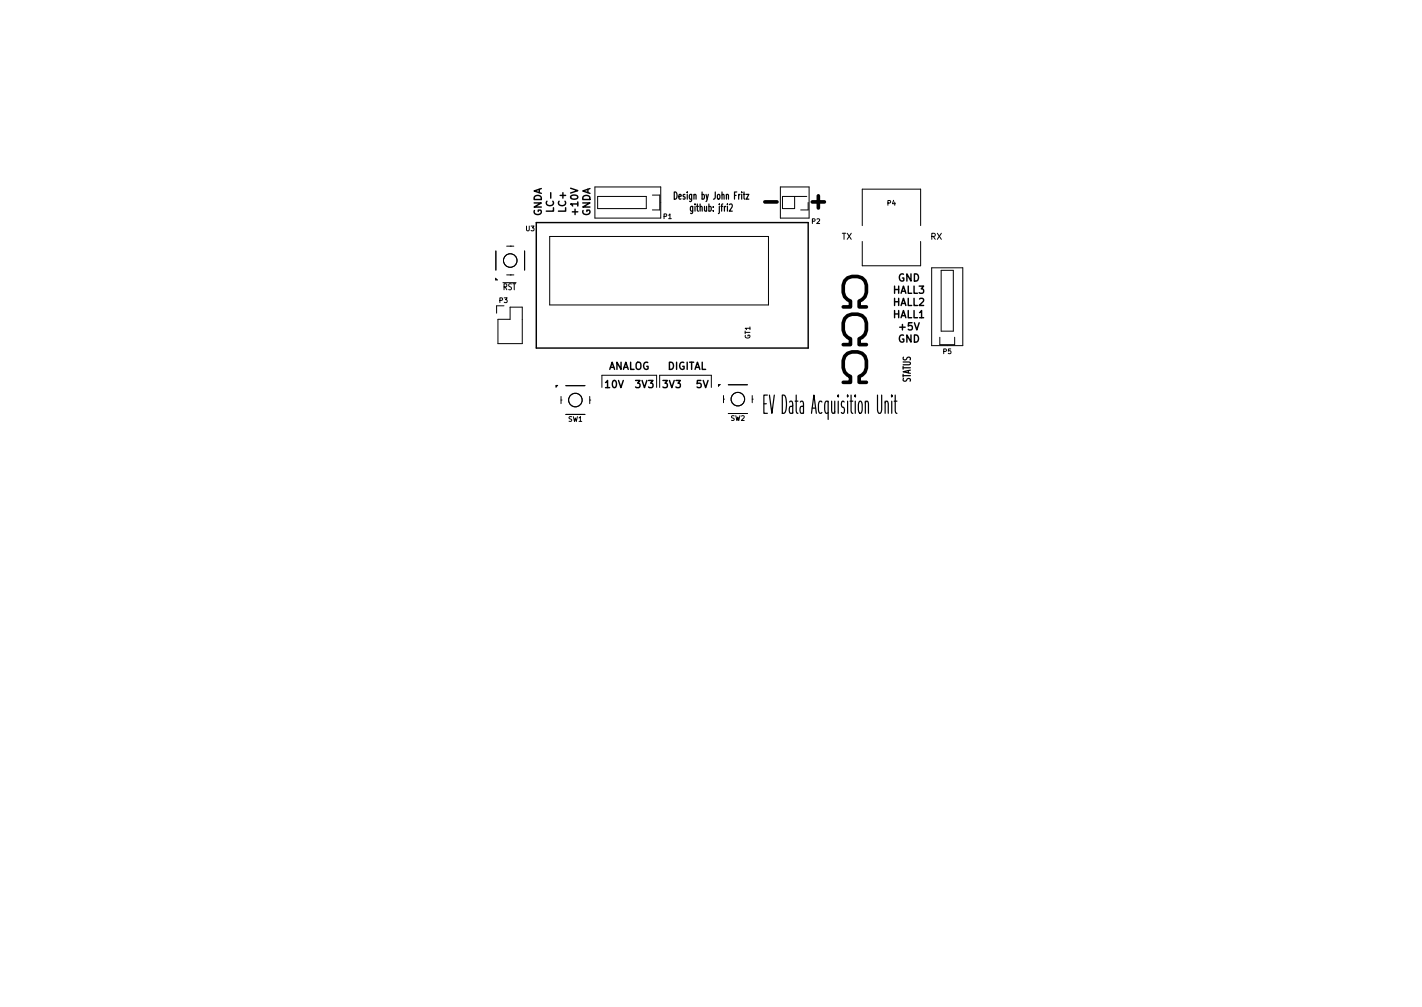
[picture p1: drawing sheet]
<svg xmlns="http://www.w3.org/2000/svg" width="297mm" height="210mm" viewBox="0 0 297 210" stroke-linecap="round" stroke-linejoin="round" font-family="sans-serif">
<defs><g id="words">
<text font-size="5.3" x="160.9" y="86.5">EV Data Acquisition U</text>
<g font-size="2.1">
<text x="141.6" y="41.7">Design by John Fritz</text>
<text x="113.1" y="45.2" transform="rotate(-90 113.1 45.2)">GNDA</text>
<text x="115.7" y="43.9" transform="rotate(-90 115.7 43.9)">LC-</text>
<text x="118.2" y="44.2" transform="rotate(-90 118.2 44.2)">LC+</text>
<text x="120.8" y="44.6" transform="rotate(-90 120.8 44.6)">+10V</text>
<text x="123.3" y="45.2" transform="rotate(-90 123.3 45.2)">GNDA</text>
<text x="144.7" y="44.2">github: jfri2</text>
<text x="187.5" y="58.8">GND</text>
<text x="186.5" y="61.3">HALL3</text>
<text x="186.5" y="63.9">HALL2</text>
<text x="186.5" y="66.4">HALL1</text>
<text x="187.5" y="71.5">GND</text>
<text x="188" y="69">+5V</text>
<text x="126.9" y="77.2">ANALOG</text>
<text x="139.3" y="77.2">DIGITAL</text>
<text x="126.4" y="81">10V</text>
<text x="132.8" y="81">3V3</text>
<text x="138.5" y="81">3V3</text>
<text x="145.4" y="81">5V</text>
<text x="190.2" y="79.9" transform="rotate(-90 190.2 79.9)">STATUS</text>
</g>
<g font-size="1.8">
<text x="175.8" y="50">TX</text>
<text x="194.4" y="50">RX</text>
<text x="105" y="60.6">RST</text>
</g>
<g font-size="1.4">
<text x="138.6" y="45.7">P1</text>
<text x="169.6" y="46.7">P2</text>
<text x="185.4" y="42.9">P4</text>
<text x="109.9" y="48.2">U3</text>
<text x="104.3" y="63.2">P3</text>
<text x="156.7" y="70.8" transform="rotate(-90 156.7 70.8)">GT1</text>
<text x="197" y="73.9">P5</text>
<text x="118.7" y="88">SW1</text>
<text x="152.6" y="87.8">SW2</text>
</g>
</g></defs>
<path d="M170.9 40.9v2.5M176.1 64.1h1.6v-1.2l-.6-.3a3.1 3.1 0 0 1 0-4.6 2.92 2.92 0 0 1 3.6 .6 3.2 3.2 0 0 1-.6 4l-.6 .3v1.2h1.5M176.1 79.8h1.6v-1.2l-.6-.3a3.1 3.1 0 0 1 0-4.5 2.92 2.92 0 0 1 3.6 .6 3.2 3.2 0 0 1-.6 3.9l-.6 .3v1.2h1.5M176.1 72h1.6v-1.3l-.6-.3a3.1 3.1 0 0 1 0-4.5 2.92 2.92 0 0 1 3.6 .6 3.2 3.2 0 0 1-.6 3.9l-.6 .3v1.3h1.5" fill="none" stroke="#000" stroke-width=".76"/>
<path d="M140.8 40.1a.82 .82 0 0 1 .7 .6 .82 .82 0 0 1-.3 .8l-.4 .1zM159.6 84.3h.5M160.3 82.5h-.7v3.8h.7" fill="none" stroke="#000" stroke-width=".25"/>
<g fill="none" stroke="#000" stroke-width=".21">
<path d="M124.3 39h13.7v6.5h-13.7zM163 39h6v6.5h-6zM103.5 58.1l.4 .3h-.4zM103.6 58.3h.1M103.6 52.4v4M105.8 57.4h1.5M105.8 51.4h1.5M106.6 57.4h.1M106.6 51.4h.1M109.6 52.4v4M114.8 49.4h45.7v14.3h-45.7zM124.8 41h10.2v2.6h-10.2z"/>
<path d="M136.3 40.7h1.5v3.1h-1.5M163.4 41v2.6h2.6v-2.6M168.8 42.3v1.5h-1.5M180.1 47.1v-7.6h12.2v7.6M180.1 50.4v5.1h12.2v-5.1M194.6 55.9h6.5v16.3h-6.5zM196.6 56.4h2.5v12.7h-2.5zM105.3 63.8h-1.6v1.6M106.6 64.1h2.5v7.6h-5.1v-5h2.6zM196.3 70.4v1.6h3.1v-1.6M116.1 80.5h.4l-.4 .3zM116.2 80.5v.1"/>
<path d="M117.2 83.5h.1M117.2 82.8v1.5M118.2 86.5h4M118.2 80.5h4M123.2 83.5h.1M123.2 82.8v1.5M125.7 80.9v-2.5h11.5v2.5M137.8 80.9v-2.5h10.8v2.5M150.1 80.3h.3l-.3 .3zM150.2 80.3v.1M151.1 83.3h.1M151.1 82.6v1.5"/>
<path d="M152.1 86.3h4M152.1 80.3h4M157.1 83.3h.1M157.1 82.6v1.5"/>
<circle cx="106.6" cy="54.4" r="1.41"/>
<circle cx="120.2" cy="83.5" r="1.41"/>
<circle cx="154.1" cy="83.3" r="1.41"/>
</g>
<path d="M112 46.5h56.8v26.2h-56.8z" fill="none" stroke="#000" stroke-width=".3"/>
<use href="#words"/>
</svg>
